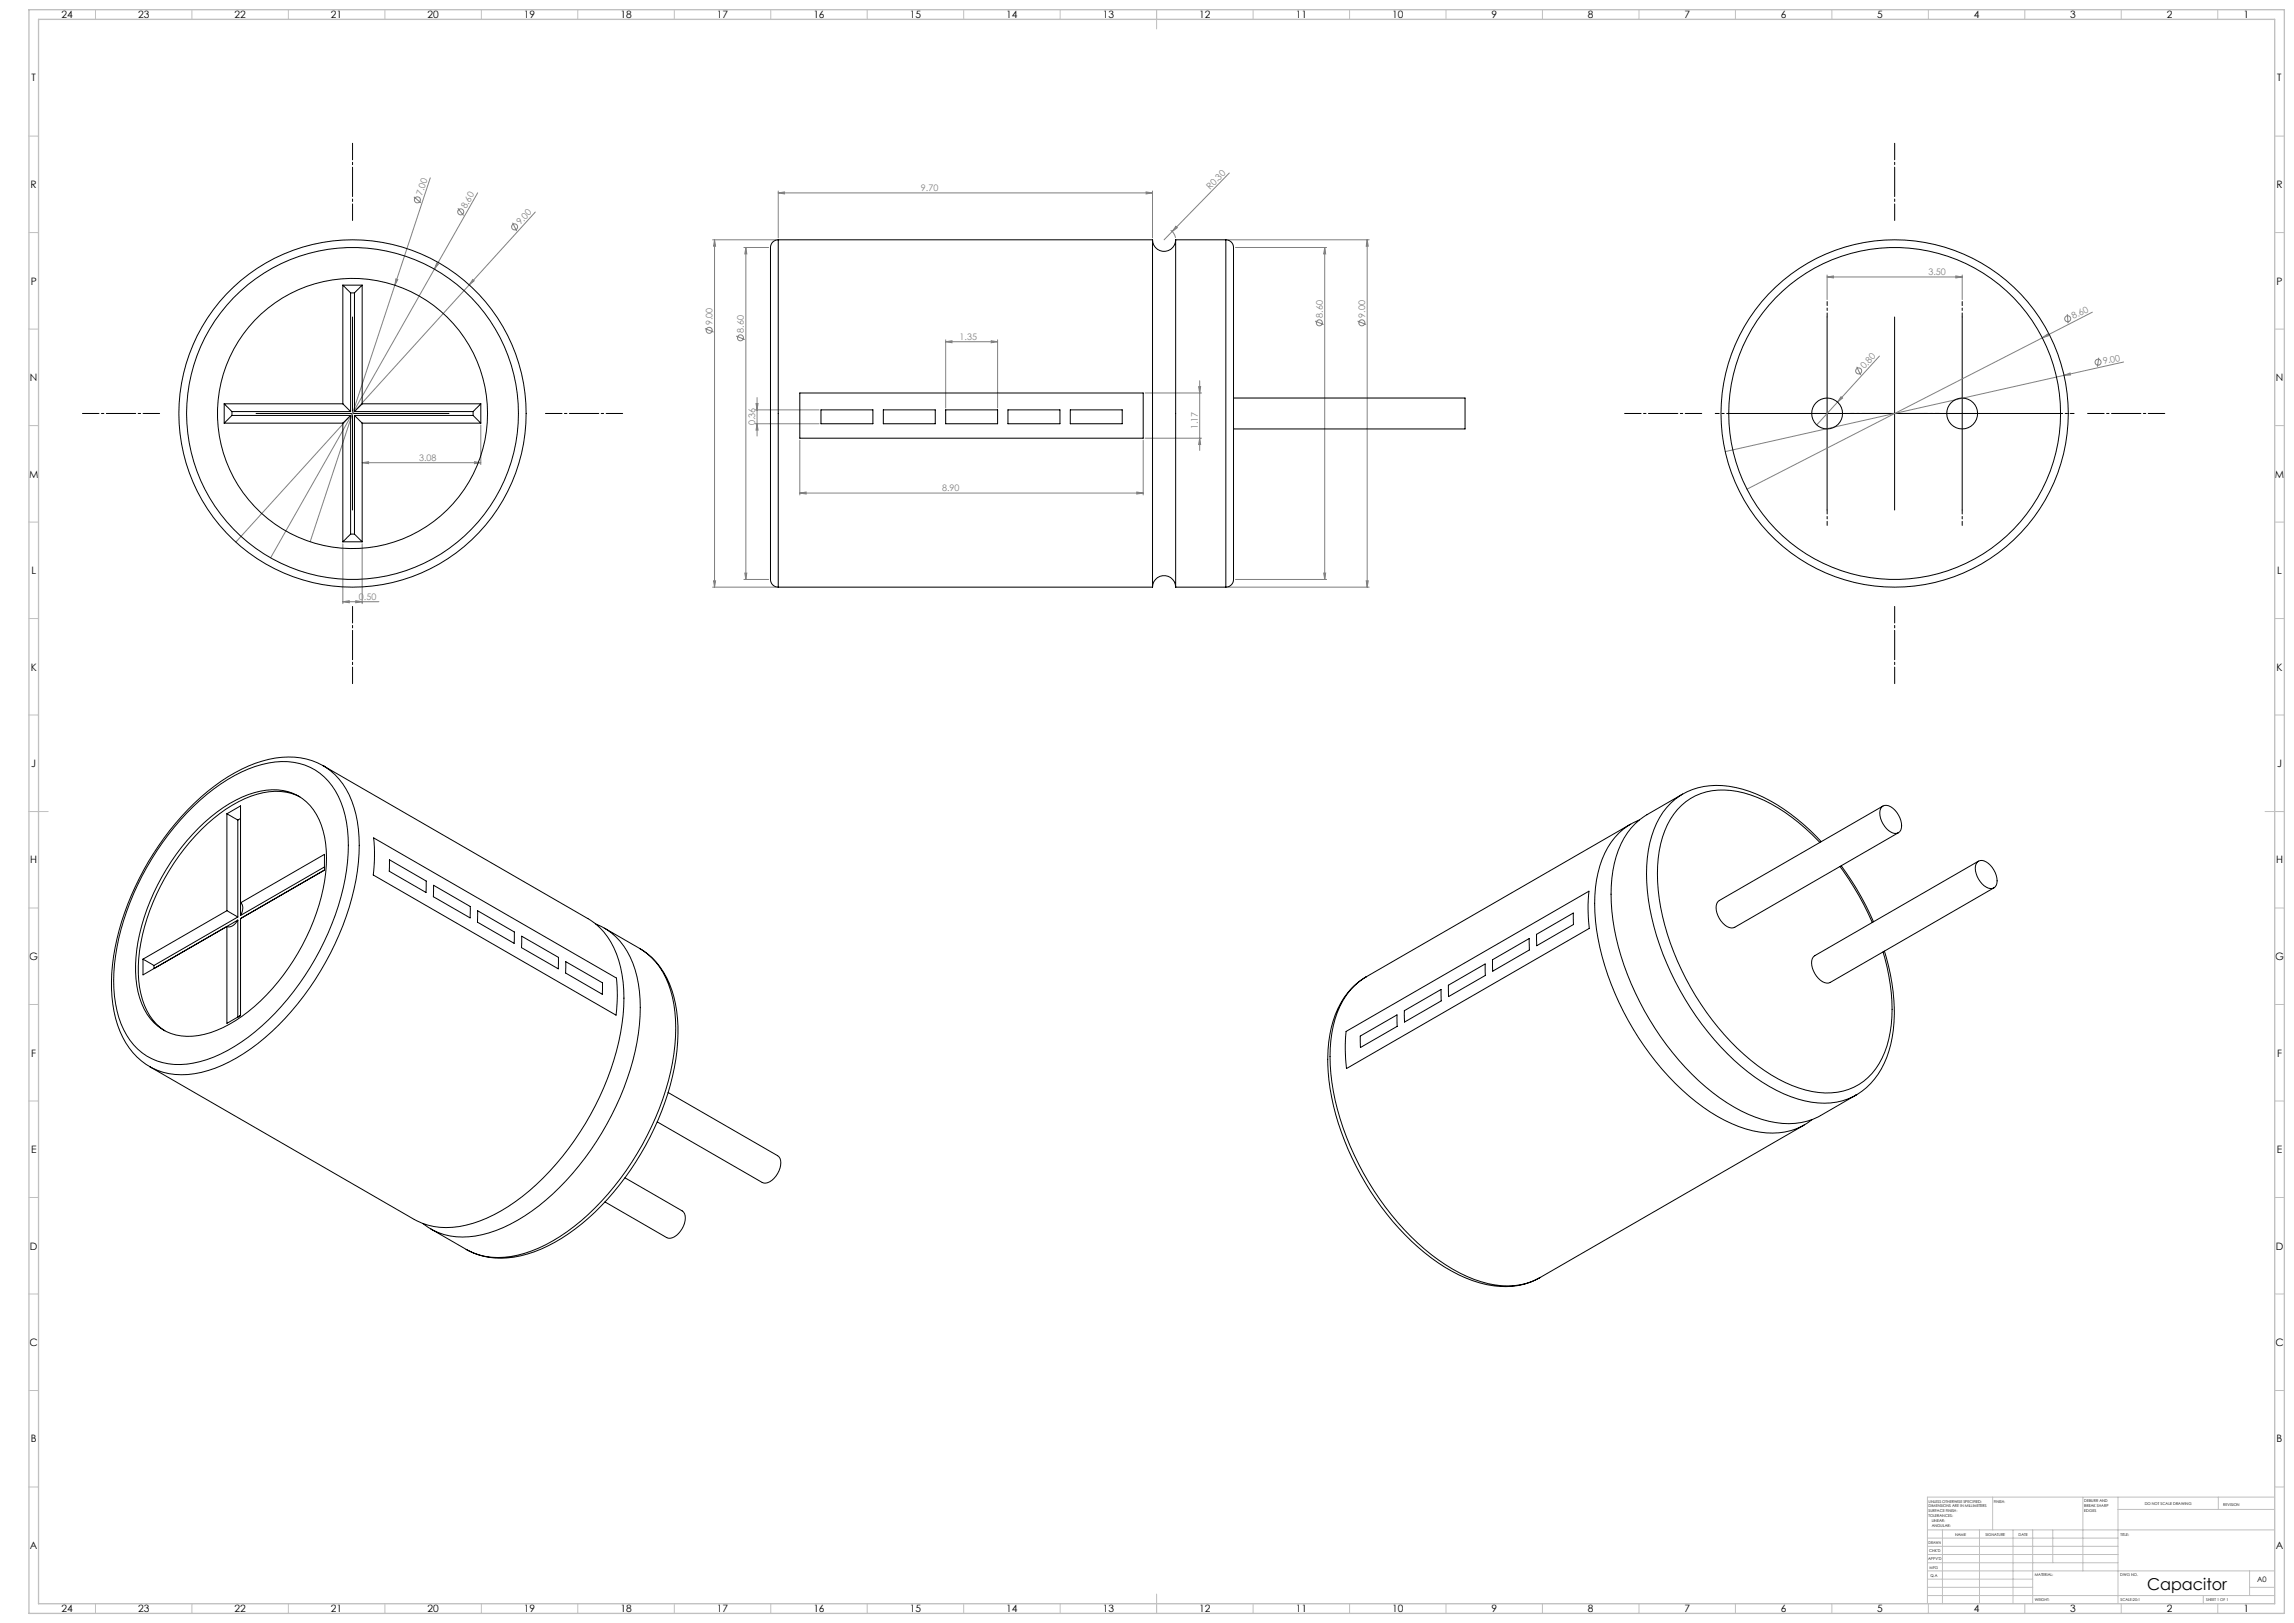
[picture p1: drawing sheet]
<svg xmlns="http://www.w3.org/2000/svg" width="1189mm" height="841mm" viewBox="0 0 1189 841" stroke-linecap="round" stroke-linejoin="round" font-family="sans-serif">
<defs><g id="words">
<text font-size="8.5" x="1113" y="824">Capacitor</text>
<g font-size="5.3">
<text x="32" y="10">24</text>
<text x="72" y="10">23</text>
<text x="122" y="10">22</text>
<text x="172" y="10">21</text>
<text x="222" y="10">20</text>
<text x="272" y="10">19</text>
<text x="322" y="10">18</text>
<text x="372" y="10">17</text>
<text x="422" y="10">16</text>
<text x="472" y="10">15</text>
<text x="522" y="10">14</text>
<text x="572" y="10">13</text>
<text x="622" y="10">12</text>
<text x="672" y="10">11</text>
<text x="722" y="10">10</text>
<text x="773" y="10">9</text>
<text x="823" y="10">8</text>
<text x="873" y="10">7</text>
<text x="923" y="10">6</text>
<text x="973" y="10">5</text>
<text x="1023" y="10">4</text>
<text x="1073" y="10">3</text>
<text x="1123" y="10">2</text>
<text x="1163" y="10">1</text>
<text x="16" y="42">T</text>
<text x="1180" y="42">T</text>
<text x="16" y="97">R</text>
<text x="1180" y="97">R</text>
<text x="16" y="148">P</text>
<text x="1180" y="148">P</text>
<text x="16" y="198">N</text>
<text x="1180" y="198">N</text>
<text x="15" y="248">M</text>
<text x="1179" y="248">M</text>
<text x="16" y="298">L</text>
<text x="1180" y="298">L</text>
<text x="16" y="348">K</text>
<text x="1180" y="348">K</text>
<text x="16" y="397">J</text>
<text x="1180" y="397">J</text>
<text x="16" y="447">H</text>
<text x="1180" y="447">H</text>
<text x="15" y="498">G</text>
<text x="1179" y="498">G</text>
<text x="16" y="548">F</text>
<text x="1180" y="548">F</text>
<text x="16" y="598">E</text>
<text x="1180" y="598">E</text>
<text x="16" y="648">D</text>
<text x="1180" y="648">D</text>
<text x="15" y="698">C</text>
<text x="1179" y="698">C</text>
<text x="16" y="747">B</text>
<text x="1180" y="747">B</text>
<text x="16" y="803">A</text>
<text x="1180" y="803">A</text>
<text x="32" y="836">24</text>
<text x="72" y="836">23</text>
<text x="122" y="836">22</text>
<text x="172" y="836">21</text>
<text x="222" y="836">20</text>
<text x="272" y="836">19</text>
<text x="322" y="836">18</text>
<text x="372" y="836">17</text>
<text x="422" y="836">16</text>
<text x="472" y="836">15</text>
<text x="522" y="836">14</text>
<text x="572" y="836">13</text>
<text x="622" y="836">12</text>
<text x="672" y="836">11</text>
<text x="722" y="836">10</text>
<text x="773" y="836">9</text>
<text x="823" y="836">8</text>
<text x="873" y="836">7</text>
<text x="923" y="836">6</text>
<text x="973" y="836">5</text>
<text x="1023" y="836">4</text>
<text x="1073" y="836">3</text>
<text x="1123" y="836">2</text>
<text x="1163" y="836">1</text>
</g>
<g font-size="4.7" fill="#808080">
<text x="219" y="102" transform="rotate(-72 219 102)">7.00</text>
<text x="477" y="99">9.70</text>
<text x="627" y="98" transform="rotate(-46 627 98)">R0.30</text>
<text x="242" y="108" transform="rotate(-60 242 108)">8.60</text>
<text x="270" y="117" transform="rotate(-48 270 117)">9.00</text>
<text x="1000" y="142">3.50</text>
<text x="686" y="165" transform="rotate(-90 686 165)">8.60</text>
<text x="708" y="165" transform="rotate(-90 708 165)">9.00</text>
<text x="1075" y="166" transform="rotate(-27 1075 166)">8.60</text>
<text x="369" y="169" transform="rotate(-90 369 169)">9.00</text>
<text x="386" y="172" transform="rotate(-90 386 172)">8.60</text>
<text x="497" y="176">1.35</text>
<text x="966" y="191" transform="rotate(-48 966 191)">0.80</text>
<text x="1090" y="189" transform="rotate(-13 1090 189)">9.00</text>
<text x="391" y="220" transform="rotate(-90 391 220)">0.36</text>
<text x="621" y="222" transform="rotate(-90 621 222)">1.17</text>
<text x="217" y="239">3.08</text>
<text x="488" y="254">8.90</text>
<text x="186" y="311">0.50</text>
</g>
<text font-size="3.9" x="1170" y="820">A0</text>
<g font-size="2">
<text x="1000" y="779">UNLESS OTHERWISE SPECIFIED:</text>
<text x="1033" y="779">FINISH:</text>
<text x="1080" y="778">DEBURR AND</text>
<text x="1112" y="780">DO NOT SCALE DRAWING</text>
<text x="1000" y="781">DIMENSIONS ARE IN MILLIMETERS</text>
<text x="1000" y="784">SURFACE FINISH:</text>
<text x="1080" y="781">BREAK SHARP</text>
<text x="1080" y="783">EDGES</text>
<text x="1152" y="780">REVISION</text>
<text x="1000" y="786">TOLERANCES:</text>
<text x="1001" y="789">LINEAR:</text>
<text x="1001" y="791">ANGULAR:</text>
<text x="1013" y="796">NAME</text>
<text x="1029" y="796">SIGNATURE</text>
<text x="1046" y="796">DATE</text>
<text x="1099" y="796">TITLE:</text>
<text x="1000" y="800">DRAWN</text>
<text x="999" y="808">APPV'D</text>
<text x="1000" y="804">CHK'D</text>
<text x="1000" y="813">MFG</text>
<text x="1001" y="817">Q.A</text>
<text x="1055" y="817">MATERIAL:</text>
<text x="1099" y="817">DWG NO.</text>
<text x="1055" y="830">WEIGHT:</text>
<text x="1099" y="830">SCALE:20:1</text>
<text x="1143" y="830">SHEET 1 OF 1</text>
</g>
</g></defs>
<g fill="none" stroke="#808080" stroke-width=".52">
<path d="M223 92l-18 56M248 100l-23 39M403 100l4-1v1zM403 99v24M403 100h194M594 99l3 1h-3zM597 99v24M637 90l-34 34M215 102l3 3M237 108l3 4M266 115l2 5M277 110l-34 38"/>
<path d="M607 119l1 2 1 2M609 117l1 1-2 2zM225 139l-85 150M226 136l1 1-2 2zM369 124h33M370 124l1 4h-1zM370 124v180M386 128h12M387 128v172M387 128v4h-1zM636 124h74M640 128h48"/>
<path d="M687 128v172M687 128v4h-1zM709 124v4h-1zM709 124v180M205 148l-44 133M205 145h1l-1 3zM243 148l-121 133M245 145h1l-3 3zM947 144l3-1v1zM947 143v12M947 144h70M1014 143l3 1h-3z"/>
<path d="M1017 143v12M365 170l5 2M382 174l4 2M490 177h3v1zM490 176v35M490 177h27M514 177h3l-3 1zM517 176v35M682 166l4 2M704 166l4 2M1059 175l2-2 1 1zM1071 163l1 5"/>
<path d="M1084 162l-179 91M622 197v36M962 190l2 4M974 185l-32 35M1070 195l3-2v1zM1088 185l-1 5M1101 188l-207 46M391 212h34M391 220h34M392 209h1l-1 3zM392 206v20M392 220l1 3h-1z"/>
<path d="M594 204h29M621 200h1v4zM954 206h1l-3 2zM188 240l3-1v1zM188 240h61M246 239l3 1h-3zM249 220v21M415 228v28M593 228v28M594 227h29M622 227v3h-1zM415 255h3v1z"/>
<path d="M415 255h178M589 255h4l-4 1zM178 282v31M188 282v31M386 297h1v3zM686 297h1v3zM178 312l3-1v1zM178 312h18M184 311l4 1h-4zM369 304h33M370 301h1l-1 3zM386 300h12"/>
<path d="M636 304h74M640 300h48M708 301h1v3z"/>
<circle cx="216" cy="104" r="1.6"/>
<circle cx="239" cy="110" r="1.6"/>
<circle cx="267" cy="118" r="1.5"/>
<circle cx="368" cy="171" r="1.6"/>
<circle cx="384" cy="175" r="1.5"/>
<circle cx="684" cy="167" r="1.6"/>
<circle cx="706" cy="167" r="1.6"/>
<circle cx="1072" cy="165" r="1.6"/>
<circle cx="963" cy="192" r="1.6"/>
<circle cx="1087" cy="188" r="1.5"/>
</g>
<path d="M183 114v-40M982 114v-40M83 214h-40M283 214h40M882 214h-40M1082 214h40M183 314v40M982 314v40" fill="none" stroke="#000" stroke-width=".52" stroke-dasharray="15.2 1.3 1.3 1.3" stroke-dashoffset="6.7"/>
<path d="M947 164v-8M1017 164v-8M897 214h-8M967 214h-8M997 214h8M1067 214h8M947 264v8M1017 264v8" fill="none" stroke="#000" stroke-width=".52" stroke-dasharray="15.2 1.3 1.3 1.3" stroke-dashoffset="13.1"/>
<path d="M183 164v100M947 164v100M982 164v100M1017 164v100M133 214h100M897 214h170" fill="none" stroke="#000" stroke-width=".52"/>
<g fill="none" stroke="#c0c0c0" stroke-width=".52">
<path d="M49 5v5M99 5v5M149 5v5M199 5v5M249 5v5M299 5v5M349 5v5M399 5v5M449 5v5M499 5v5M549 5v5M599 5v10"/>
<path d="M649 5v5M699 5v5M749 5v5M799 5v5M849 5v5M899 5v5M949 5v5M999 5v5M1049 5v5M1099 5v5M1149 5v5M15 71h5"/>
<path d="M1179 71h5M15 121h5M1179 121h5M15 171h5M1179 171h5M15 221h5M1179 221h5M15 271h5M1179 271h5M15 321h5M1179 321h5M15 371h5"/>
<path d="M1179 371h5M15 421h10M1174 421h10M15 471h5M1179 471h5M15 521h5M1179 521h5M15 571h5M1179 571h5M15 621h5M1179 621h5M15 671h5"/>
<path d="M1179 671h5M15 721h5M1179 721h5M15 771h5M1033 776v17M1080 776v38M1098 776v55M1150 776v6M1179 771h5M1179 776h-180v55M999 793h180M999 797h99"/>
<path d="M1007 793v38M1026 793v38M1043 793v38M1054 793v38M1064 793v17M1098 782h81M999 810h99M999 806h99M999 801h99M999 818h55M999 814h180M1166 814v13"/>
<path d="M49 831v5M99 831v5M149 831v5M199 831v5M249 831v5M299 831v5M349 831v5M399 831v5M449 831v5M499 831v5M549 831v5M599 826v10"/>
<path d="M649 831v5M699 831v5M749 831v5M799 831v5M849 831v5M899 831v5M949 831v5M999 827h180M999 823h55M999 831v5M1049 831v5M1099 831v5"/>
<path d="M1142 827v4M1149 831v5M1166 823h13"/>
</g>
<path d="M15 5h1169v831h-1169zM20 10h1159v821h-1159z" fill="none" stroke="#c0c0c0" stroke-width=".7"/>
<g fill="#808080">
<path d="M1070 195l3-2v1z"/>
<path d="M1059 175l2-2 1 1z"/>
<path d="M609 117l1 1-2 2z"/>
<path d="M954 206h1l-3 2z"/>
<path d="M245 145h1l-3 3z"/>
<path d="M226 136l1 1-2 2z"/>
<path d="M205 145h1l-1 3z"/>
<path d="M594 99l3 1h-3zM403 100l4-1v1zM589 255h4l-4 1zM415 255h3v1zM514 177h3l-3 1zM490 177h3v1z"/>
<path d="M947 144l3-1v1zM1014 143l3 1h-3zM188 240l3-1v1zM246 239l3 1h-3z"/>
<path d="M178 312l3-1v1zM184 311l4 1h-4z"/>
<path d="M708 301h1v3zM709 124v4h-1zM370 301h1l-1 3zM370 124l1 4h-1z"/>
<path d="M687 128v4h-1zM686 297h1v3zM387 128v4h-1zM386 297h1v3zM392 209h1l-1 3zM392 220l1 3h-1zM621 200h1v4zM622 227v3h-1z"/>
</g>
<g fill="none" stroke="#000" stroke-width=".52">
<path d="M403 124a5 5 0 0 0-4 7v168a4 4 0 0 0 4 5M403 124v180M403 124h194M597 124a6 6 0 0 0 6 6 6 6 0 0 0 6-6M597 124v180M609 124v180M609 124h26M635 124a5 5 0 0 1 4 6v169a4 4 0 0 1-4 5M635 124v180M178 148l4 4M178 148h10M178 148v61"/>
<path d="M182 152v61M182 152h2M184 152v61M188 148l-4 4M188 148v61M116 209l4 4M116 219h62M116 209h62M116 209v10M120 215l-4 4M120 213h62M120 213v2"/>
<path d="M120 215h62M178 209l4 4M178 219v62M182 215l-4 4M182 215v62M184 215l4 4M184 213h61M184 215h61M184 215v62M188 209l-4 4M188 219v62M188 219h61"/>
<path d="M188 209h61M245 215l4 4M245 213v2M249 209l-4 4M249 209v10M415 204h178v23h-178zM426 212h26v8h-26zM458 212h27v8h-27zM490 212h27v8h-27zM522 212h27v8h-27zM555 212h27v8h-27zM639 206h120v16h-120"/>
<path d="M182 277l-4 4M182 277h2M184 277l4 4M178 281h10M403 304h194M597 304a6 6 0 0 1 6-6 6 6 0 0 1 6 6M609 304h26M168 397l137 79a41 41 0 0 1 18 33 126 126 0 0 1-22 78 116 116 0 0 1-52 46 40 40 0 0 1-34-1l-137-79a41 41 0 0 0 37-1 126 126 0 0 0 56-58 117 117 0 0 0 14-68 39 39 0 0 0-17-29zM168 397a42 42 0 0 0-39 0 122 122 0 0 0-54 54 118 118 0 0 0-17 69 42 42 0 0 0 20 33M100 418a74 74 0 0 1 46-23 32 32 0 0 1 32 24 93 93 0 0 1-6 60 131 131 0 0 1-54 65 43 43 0 0 1-39 5 38 38 0 0 1-20-33 121 121 0 0 1 22-75l9-12zM155 413a36 36 0 0 0-35 4 109 109 0 0 0-48 87 34 34 0 0 0 13 30M872 412a42 42 0 0 1 38-1 101 101 0 0 1 34 25"/>
<path d="M872 411a41 41 0 0 0-18 33 126 126 0 0 0 22 78 116 116 0 0 0 52 46 38 38 0 0 0 34-1l-18 11a41 41 0 0 1-38-1 126 126 0 0 1-56-58 116 116 0 0 1-14-68 39 39 0 0 1 18-29l18-10M975 418a5 5 0 0 1 8 3 8 8 0 0 1 1 10 8 8 0 0 1-9-6l-1-4zM976 418l-85 49a9 9 0 0 0 2 11l3 3 3-1 85-49M103 429a60 60 0 0 1 38-20 26 26 0 0 1 26 22 83 83 0 0 1-8 55 98 98 0 0 1-47 48 28 28 0 0 1-34-6 50 50 0 0 1-6-40 116 116 0 0 1 31-59zM118 422l5 3M118 422l7-4v56M118 422v50M123 425v50M125 424l-2 1M194 434l126 73v9l-1 10-126-73 1-10zM845 427l-137 79M850 425a36 36 0 0 0-22 27 104 104 0 0 0 9 63 134 134 0 0 0 57 66 44 44 0 0 0 40 3l5-4"/>
<path d="M943 437a81 81 0 0 0-46-27 32 32 0 0 0-35 24 93 93 0 0 0 6 59 132 132 0 0 0 54 66 43 43 0 0 0 39 4 38 38 0 0 0 19-32 96 96 0 0 0-4-38M168 449l-43 25M202 446l19 11v5l-19-11zM225 459l19 11v6l-19-11zM954 449a147 147 0 0 1 16 29M954 449l8 12 9 17M1025 447a5 5 0 0 1 8 3 8 8 0 0 1 0 10 8 8 0 0 1-9-7v-3zM1025 446l-84 49a9 9 0 0 0 1 12l4 2h3l84-49M118 472l5 3M118 472l-44 25M123 477a5 5 0 0 1-5 3M123 477l-43 25v-2"/>
<path d="M123 475l-43 25M123 477v50M125 474a5 5 0 0 0 0-6l43-25v8l-43 25M125 476h.1M125 476v50l-7 4v-50M248 472l19 11-1 6-19-11zM309 479a36 36 0 0 1 21 27 107 107 0 0 1-11 67 133 133 0 0 1-54 61 44 44 0 0 1-40 4l-6-4M74 497l6 3M118 480l-44 25v-8M270 485l19 11v6l-19-11zM293 498l19 11v6l-19-11zM313 481l19 11"/>
<path d="M332 492a43 43 0 0 1 19 36 129 129 0 0 1-27 82 105 105 0 0 1-51 40 39 39 0 0 1-31-3M332 492a41 41 0 0 1 18 32 126 126 0 0 1-22 78 116 116 0 0 1-52 46 38 38 0 0 1-34-1l-19-10M774 497l19-11v6l-19 11zM796 484l19-11 1 6-19 11zM977 493a83 83 0 0 1 0 58 36 36 0 0 1-15 17M708 506a41 41 0 0 0-18 33 126 126 0 0 0 22 78 116 116 0 0 0 52 46 40 40 0 0 0 34-1l137-79M708 506a42 42 0 0 0-19 34 125 125 0 0 0 24 81 111 111 0 0 0 50 43 40 40 0 0 0 35-2M751 511l19-11v5l-19 11zM698 534l126-72-1 9 1 10-126 73-1-10zM705 537l19-11v6l-19 11zM728 524l19-11v6l-19 11zM346 566l57 33a9 9 0 0 1-2 12l-3 2h-3l-54-32"/>
<path d="M324 610l30 17a9 9 0 0 1-2 12l-4 2h-2l-32-18"/>
<circle cx="183" cy="214" r="86"/>
<circle cx="183" cy="214" r="90"/>
<circle cx="183" cy="214" r="70"/>
<circle cx="947" cy="214" r="8"/>
<circle cx="982" cy="214" r="86"/>
<circle cx="982" cy="214" r="90"/>
<circle cx="1017" cy="214" r="8"/>
</g>
<use href="#words"/>
</svg>
